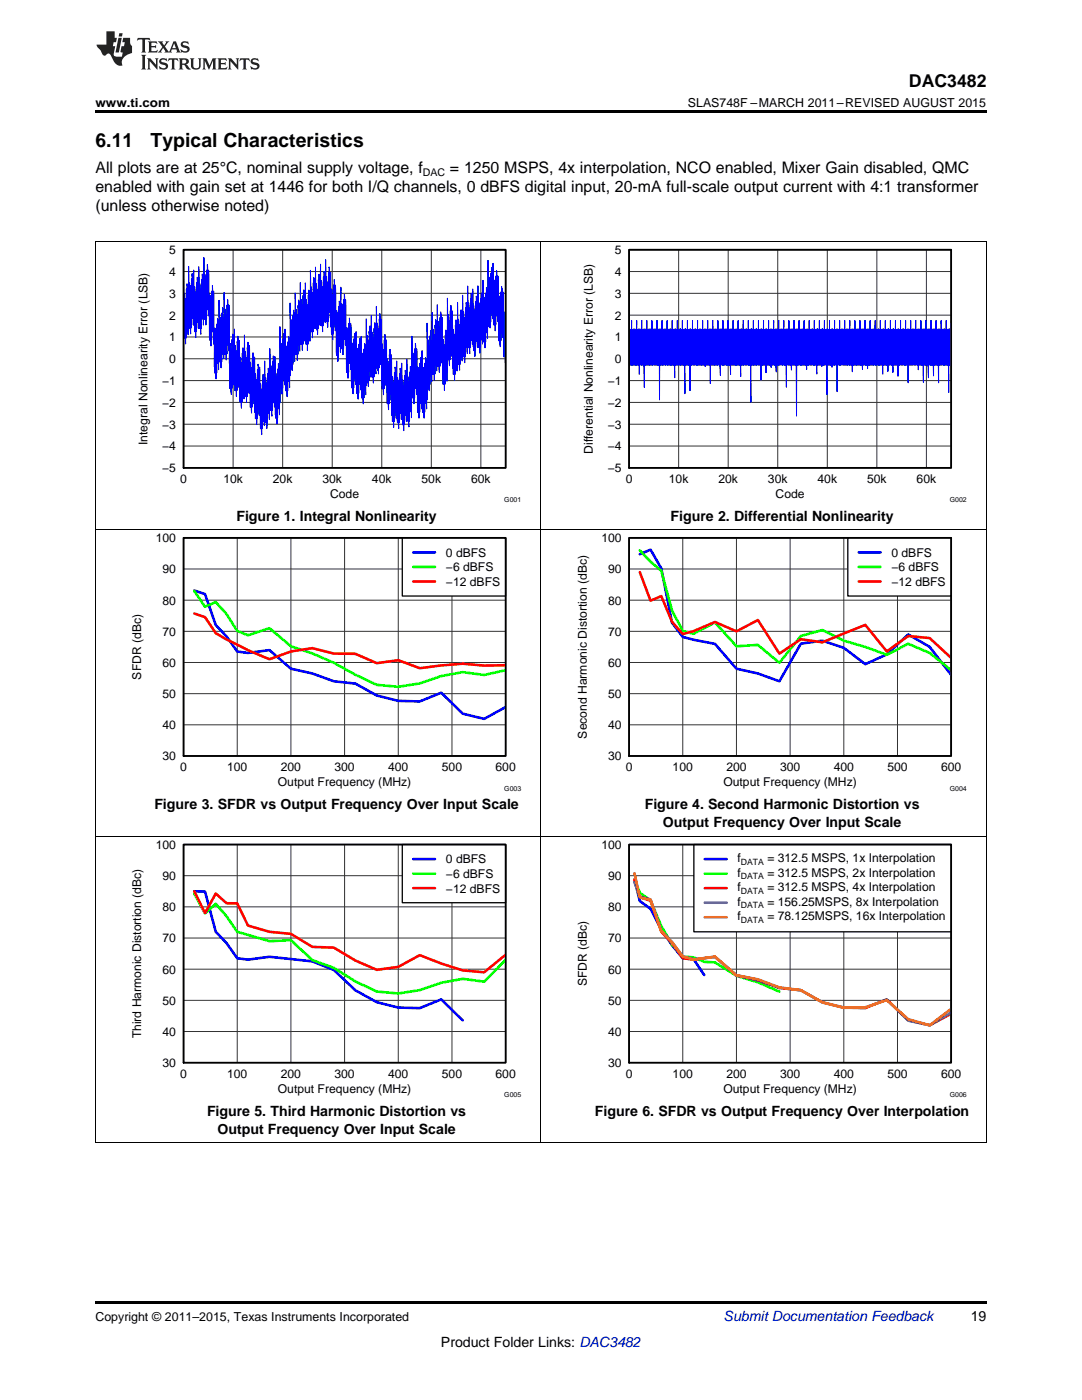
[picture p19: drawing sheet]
<svg xmlns="http://www.w3.org/2000/svg" width="216mm" height="279mm" viewBox="0 0 216 279" stroke-linecap="round" stroke-linejoin="round" font-family="sans-serif">
<defs><g id="words">
<g font-size="3.9">
<text x="19" y="29.3">6.11</text>
<text x="30.1" y="29.3">Typical Characteristics</text>
</g>
<text font-size="3.5" x="181.4" y="17.3">DAC3482</text>
<g font-size="3.2">
<text x="19" y="34.4">All plots are at 25°C, nominal supply voltage, f</text>
<text x="89.8" y="34.4">= 1250 MSPS, 4x interpolation, NCO enabled, Mixer Gain disabled, QMC</text>
<text x="19" y="38.3">enabled with gain set at 1446 for both I/Q channels, 0 dBFS digital input, 20-mA full-scale output current with 4:1 transformer</text>
<text x="19" y="42.2">(unless otherwise noted)</text>
</g>
<g font-size="2.8">
<text x="47.2" y="103.9">Figure 1. Integral Nonlinearity</text>
<text x="133.8" y="103.9">Figure 2. Differential Nonlinearity</text>
<text x="30.8" y="161.4">Figure 3. SFDR vs Output Frequency Over Input Scale</text>
<text x="128.7" y="161.4">Figure 4. Second Harmonic Distortion vs</text>
<text x="132.3" y="165.1">Output Frequency Over Input Scale</text>
<text x="41.3" y="222.6">Figure 5. Third Harmonic Distortion vs</text>
<text x="43.4" y="226.3">Output Frequency Over Input Scale</text>
<text x="118.7" y="222.6">Figure 6. SFDR vs Output Frequency Over Interpolation</text>
<text x="193.7" y="263.6">19</text>
<text x="88" y="268.9">Product Folder Links: DAC3482</text>
</g>
<text font-size="2.8" fill="#0000c8" x="144.4" y="263.6">Submit Documentation Feedback</text>
<g font-size="2.5">
<text x="19" y="21.4">www.ti.com</text>
<text x="137.3" y="21.4">SLAS748F –MARCH 2011–REVISED AUGUST 2015</text>
<text x="19" y="263.6">Copyright © 2011–2015, Texas Instruments Incorporated</text>
</g>
<g font-size="2.4">
<text x="33.8" y="50.7">5</text>
<text x="122.7" y="50.7">5</text>
<text x="33.8" y="59.4">3</text>
<text x="33.8" y="55.1">4</text>
<text x="122.7" y="59.4">3</text>
<text x="122.7" y="55.1">4</text>
<text x="33.8" y="63.8">2</text>
<text x="122.7" y="63.8">2</text>
<text x="33.8" y="68.1">1</text>
<text x="122.7" y="68.1">1</text>
<text x="32.4" y="76.8">−1</text>
<text x="33.8" y="72.5">0</text>
<text x="121.3" y="76.8">−1</text>
<text x="122.7" y="72.5">0</text>
<text x="32.4" y="81.2">−2</text>
<text x="121.3" y="81.2">−2</text>
<text x="29.4" y="88.8" transform="rotate(-90 29.4 88.8)">Integral Nonlinearity Error (LSB)</text>
<text x="32.4" y="89.9">−4</text>
<text x="32.4" y="85.5">−3</text>
<text x="121.3" y="89.9">−4</text>
<text x="121.3" y="85.5">−3</text>
<text x="32.4" y="94.2">−5</text>
<text x="118.3" y="90.6" transform="rotate(-90 118.3 90.6)">Differential Nonlinearity Error (LSB)</text>
<text x="121.3" y="94.2">−5</text>
<text x="36" y="96.4">0</text>
<text x="44.6" y="96.4">10k</text>
<text x="54.5" y="96.4">20k</text>
<text x="64.3" y="96.4">30k</text>
<text x="65.9" y="99.3">Code</text>
<text x="74.2" y="96.4">40k</text>
<text x="84.1" y="96.4">50k</text>
<text x="94" y="96.4">60k</text>
<text x="124.9" y="96.4">0</text>
<text x="133.5" y="96.4">10k</text>
<text x="143.4" y="96.4">20k</text>
<text x="153.2" y="96.4">30k</text>
<text x="154.8" y="99.3">Code</text>
<text x="163.1" y="96.4">40k</text>
<text x="173" y="96.4">50k</text>
<text x="182.9" y="96.4">60k</text>
<text x="31.1" y="108.2">100</text>
<text x="89" y="111.1">0 dBFS</text>
<text x="120" y="108.2">100</text>
<text x="177.9" y="111.1">0 dBFS</text>
<text x="32.4" y="114.4">90</text>
<text x="89" y="114">−6 dBFS</text>
<text x="89" y="116.9">−12 dBFS</text>
<text x="121.3" y="114.4">90</text>
<text x="177.9" y="114">−6 dBFS</text>
<text x="177.9" y="116.9">−12 dBFS</text>
<text x="32.4" y="120.6">80</text>
<text x="121.3" y="120.6">80</text>
<text x="32.4" y="126.9">70</text>
<text x="121.3" y="126.9">70</text>
<text x="28.2" y="135.6" transform="rotate(-90 28.2 135.6)">SFDR (dBc)</text>
<text x="32.4" y="133.1">60</text>
<text x="121.3" y="133.1">60</text>
<text x="32.4" y="139.3">50</text>
<text x="121.3" y="139.3">50</text>
<text x="32.4" y="145.5">40</text>
<text x="117.1" y="147.4" transform="rotate(-90 117.1 147.4)">Second Harmonic Distortion (dBc)</text>
<text x="121.3" y="145.5">40</text>
<text x="32.4" y="151.7">30</text>
<text x="36" y="153.9">0</text>
<text x="45.3" y="153.9">100</text>
<text x="56" y="153.9">200</text>
<text x="66.7" y="153.9">300</text>
<text x="77.5" y="153.9">400</text>
<text x="88.2" y="153.9">500</text>
<text x="98.9" y="153.9">600</text>
<text x="121.3" y="151.7">30</text>
<text x="124.9" y="153.9">0</text>
<text x="134.2" y="153.9">100</text>
<text x="144.9" y="153.9">200</text>
<text x="155.6" y="153.9">300</text>
<text x="166.4" y="153.9">400</text>
<text x="177.1" y="153.9">500</text>
<text x="187.8" y="153.9">600</text>
<text x="55.5" y="156.8">Output Frequency (MHz)</text>
<text x="144.4" y="156.8">Output Frequency (MHz)</text>
<text x="31.1" y="169.4">100</text>
<text x="89" y="172.3">0 dBFS</text>
<text x="120" y="169.4">100</text>
<text x="147.2" y="172.1">f</text>
<text x="153.1" y="172.1">= 312.5 MSPS, 1x Interpolation</text>
<text x="32.4" y="175.6">90</text>
<text x="89" y="175.2">−6 dBFS</text>
<text x="89" y="178.1">−12 dBFS</text>
<text x="121.3" y="175.6">90</text>
<text x="147.2" y="177.9">f</text>
<text x="147.2" y="175">f</text>
<text x="153.1" y="177.9">= 312.5 MSPS, 4x Interpolation</text>
<text x="153.1" y="175">= 312.5 MSPS, 2x Interpolation</text>
<text x="32.4" y="181.9">80</text>
<text x="121.3" y="181.9">80</text>
<text x="147.2" y="183.7">f</text>
<text x="147.2" y="180.8">f</text>
<text x="153.1" y="183.7">= 78.125MSPS, 16x Interpolation</text>
<text x="153.1" y="180.8">= 156.25MSPS, 8x Interpolation</text>
<text x="32.4" y="188.1">70</text>
<text x="121.3" y="188.1">70</text>
<text x="32.4" y="194.3">60</text>
<text x="117.1" y="196.8" transform="rotate(-90 117.1 196.8)">SFDR (dBc)</text>
<text x="121.3" y="194.3">60</text>
<text x="32.4" y="200.5">50</text>
<text x="121.3" y="200.5">50</text>
<text x="28.2" y="207.2" transform="rotate(-90 28.2 207.2)">Third Harmonic Distortion (dBc)</text>
<text x="32.4" y="206.7">40</text>
<text x="121.3" y="206.7">40</text>
<text x="32.4" y="212.9">30</text>
<text x="36" y="215.1">0</text>
<text x="45.3" y="215.1">100</text>
<text x="56" y="215.1">200</text>
<text x="66.7" y="215.1">300</text>
<text x="77.5" y="215.1">400</text>
<text x="88.2" y="215.1">500</text>
<text x="98.9" y="215.1">600</text>
<text x="121.3" y="212.9">30</text>
<text x="124.9" y="215.1">0</text>
<text x="134.2" y="215.1">100</text>
<text x="144.9" y="215.1">200</text>
<text x="155.6" y="215.1">300</text>
<text x="166.4" y="215.1">400</text>
<text x="177.1" y="215.1">500</text>
<text x="187.8" y="215.1">600</text>
<text x="55.5" y="218.1">Output Frequency (MHz)</text>
<text x="144.4" y="218.1">Output Frequency (MHz)</text>
</g>
<text font-size="2.1" x="84.4" y="35.1">DAC</text>
<g font-size="1.7">
<text x="147.8" y="172.5">DATA</text>
<text x="147.8" y="178.3">DATA</text>
<text x="147.8" y="175.4">DATA</text>
<text x="147.8" y="184.1">DATA</text>
<text x="147.8" y="181.2">DATA</text>
</g>
<g font-size="1.4">
<text x="100.6" y="100.3">G001</text>
<text x="189.5" y="100.3">G002</text>
<text x="100.6" y="157.8">G003</text>
<text x="189.5" y="157.8">G004</text>
<text x="100.6" y="219">G005</text>
<text x="189.5" y="219">G006</text>
</g>
</g></defs>
<path d="M19 228.1h.2zM196.7 228.1h.1zM19 259.7h177.8v.5h-177.8z" fill="#000"/>
<path d="M19.1 166.9v61.2M107.9 166.9v61.2M196.8 166.9v61.2M19 228.1h177.8" fill="none" stroke="#000" stroke-width=".2"/>
<path d="M36.6 168.5h64.3v43.6h-64.3z" fill="none" stroke="#000" stroke-width=".26"/>
<path d="M36.6 168.5h64.3v43.6h-64.3zM36.6 174.8h64.3M47.3 168.5v43.6M58 168.5v43.6M68.8 168.5v43.6M79.5 168.5v43.6M90.2 168.5v43.6M36.6 199.6h64.3M36.6 193.4h64.3M36.6 187.2h64.3M36.6 181h64.3M36.6 205.9h64.3" fill="none" stroke="#333" stroke-width=".2"/>
<path d="M38.8 177.9h2.1l2.2 8 2.1 2.3 2.1 3 2.2 .3 4.3-.6 8.5 1 4.3 1.7 4.3 4 4.3 2.4 4.3 1.1 4.3 .1 4.2-1.7 4.3 4.1" fill="none" stroke="#00f" stroke-width=".52"/>
<path d="M38.8 178.4l2.1 3.9 2.2-1.9 2.1 2.4 2.1 3.2 6.5 1.8 4.2-.2 4.3 4 4.3 1.6 4.3 2.7 4.3 2 4.3 .4 4.3-.7 4.2-1.5 4.3-.7 4.3 .5 4.3-4.3" fill="none" stroke="#0f0" stroke-width=".52"/>
<path d="M38.8 177.9l2.1 4.3 2.2-3.9 2.1 2h2.1l2.2 4.4 4.3 1.3 4.2 .4 4.3 2.6 4.3 .1 4.3 2.6 4.3 1.9 4.3-.6 4.3-2.4 4.2 1.7 4.3 1.4 4.3 .3 4.3-3.5" fill="none" stroke="#f00" stroke-width=".52"/>
<path d="M80.3 168.5h20.6v11.7h-20.6z" fill="#fff"/>
<path d="M80.3 168.5h20.6v11.7h-20.6zM125.5 168.5h64.3v43.6h-64.3z" fill="none" stroke="#000" stroke-width=".26"/>
<path d="M82.4 171.4h4.4M126.6 175.5l1.1 4.3 2.1 1.6 2.2 4.1 2.1 3.1 2.1 2.7 2.2 .1 2.1 3.2" fill="none" stroke="#00f" stroke-width=".52"/>
<path d="M82.4 174.4h4.4M126.6 175.5l1.1 2.7 2.1 1.5 2.2 5.1 2.1 3.7 2.1 2.4 2.2 .2 2.1 .9 2.2 .1 4.2 2.6 4.3 1.3 4.3 1.9" fill="none" stroke="#0f0" stroke-width=".52"/>
<path d="M82.4 177.3h4.4M126.6 175.6l1.1 3.4 2.1 .8 2.2 6.1 2.1 2.3 2.1 3 2.2 .3 4.3-.6 4.2 3.8 4.3 .9 4.3 1.6 4.3 .4 4.3 2.4 4.3 1.1 4.3 .1 4.2-1.7 4.3 4.1 4.3 1 4.3-2.3" fill="none" stroke="#f00" stroke-width=".52"/>
<path d="M36.6 168.5h64.3v43.6h-64.3z" fill="none" stroke="#000" stroke-width=".35"/>
<path d="M125.5 168.5h64.3v43.6h-64.3zM125.5 174.8h64.3M136.2 168.5v43.6M146.9 168.5v43.6M157.7 168.5v43.6M168.4 168.5v43.6M179.1 168.5v43.6M125.5 199.6h64.3M125.5 193.4h64.3M125.5 187.2h64.3M125.5 181h64.3M125.5 205.9h64.3" fill="none" stroke="#333" stroke-width=".2"/>
<path d="M126.6 176.1l1.1 2.8 2.1 .6 2.2 6.3 2.1 2.2 2.1 2.9 2.2 .6 4.3-.5 4.2 3.6 4.3 1 4.3 1.5 4.3 .5 4.3 2.5 4.3 1h4.3l4.2-1.6 4.3 4.2 4.3 .9 4.3-2.5" fill="none" stroke="#9400d3" stroke-width=".52"/>
<path d="M126.6 174.3l1.1 4.8 2.1 .5 2.2 6.2 2.1 2.3 2.1 2.8 2.2 .6 4.3-.6 4.2 3.7 4.3 .8 4.3 1.7 4.3 .5 4.3 2.5 4.3 1 4.3-.1 4.2-1.4 4.3 3.8 4.3 1.2 4.3-3.3" fill="none" stroke="#ee7600" stroke-width=".52"/>
<path d="M138.5 168.5h51.3v17.5h-51.3z" fill="#fff"/>
<path d="M36.6 107.3h64.3v43.6h-64.3zM138.5 168.5h51.3v17.5h-51.3z" fill="none" stroke="#000" stroke-width=".26"/>
<path d="M38.8 117.8l2.1 .8 2.2 6.1 2.1 2.3 2.1 3 2.2 .3 4.3-.6 4.2 3.8 4.3 .9 4.3 1.6 4.3 .4 4.3 2.4 4.3 1.1 4.3 .1 4.2-1.8 4.3 4.2 4.3 1.1 4.3-2.4M140.6 171.4h4.4" fill="none" stroke="#00f" stroke-width=".52"/>
<path d="M38.8 117.9l2.1 3.2 2.2-1 2.1 2.4 2.1 3.4 2.2 .9 4.3-1.4 4.2 3.6 4.3 1.4 4.3 1.9 4.3 2.4 4.3 2 4.3 .4 4.3-.7 4.2-1.5 4.3-.8 4.3 .6 4.3-.9M140.6 174.4h4.4" fill="none" stroke="#0f0" stroke-width=".52"/>
<path d="M38.8 122.4l2.1 .8 2.2 3.2a93.9 93.9 0 0 0 10.7 5.2l4.2-1.6 4.3-.7 4.3 1.1 4.3 .1 4.3 1.8 4.3-.5 4.3 1.6 4.2-.6 4.3-.3 4.3 .3h4.3M140.6 177.3h4.4" fill="none" stroke="#f00" stroke-width=".52"/>
<path d="M140.6 180.2h4.4" fill="none" stroke="#9400d3" stroke-width=".52"/>
<path d="M140.6 183.1h4.4" fill="none" stroke="#ee7600" stroke-width=".52"/>
<path d="M125.5 168.5h64.3v43.6h-64.3z" fill="none" stroke="#000" stroke-width=".35"/>
<path d="M19.1 105.7v61.2M107.9 105.7v61.2M196.8 105.7v61.2M19 166.8h177.8" fill="none" stroke="#000" stroke-width=".2"/>
<path d="M36.6 107.3h64.3v43.6h-64.3zM36.6 119.8h64.3M36.6 113.6h64.3M47.3 107.3v43.6M58 107.3v43.6M68.8 107.3v43.6M79.5 107.3v43.6M90.2 107.3v43.6M36.6 138.4h64.3M36.6 132.2h64.3M36.6 126h64.3M36.6 144.7h64.3" fill="none" stroke="#333" stroke-width=".2"/>
<path d="M80.3 107.3h20.6v11.7h-20.6z" fill="#fff"/>
<path d="M80.3 107.3h20.6v11.7h-20.6zM125.5 107.3h64.3v43.6h-64.3z" fill="none" stroke="#000" stroke-width=".26"/>
<path d="M82.4 110.2h4.4M127.7 110.6l2.1-.9 2.2 3.7 2.1 10.9 2.1 2.8 6.5 1.4 4.2 5 4.3 .9 4.3 1.6 4.3-7.5 4.3-.6 4.3 1.4 4.3 3.2 4.2-1.9 4.3-4 4.3 2.5 4.3 5.6" fill="none" stroke="#00f" stroke-width=".52"/>
<path d="M82.4 113.1h4.4M127.7 109.8l2.1 2.3 2.2 1.8 2.1 7.9 2.1 4.1 2.2 .6 4.3-2.3 4.2 4.8 4.3-.3 4.3 3.6 4.3-5.4 4.3-1.2 4.3 2.2 4.3 1.2 4.2 1.6 4.3-2.2 4.3 1.8 4.3 3.5" fill="none" stroke="#0f0" stroke-width=".52"/>
<path d="M82.4 116h4.4M127.7 114.2l2.1 5.7 2.2-.9 2.1 5.1 2.1 2.4 2.2-.5 4.3-1.9 4.2 1.9 4.3-2.3 4.3 6.7 4.3-2.8 4.3 .6 8.6-3.5 4.2 5.3 4.3-3.1 4.3 .4 4.3 4" fill="none" stroke="#f00" stroke-width=".52"/>
<path d="M36.6 107.3h64.3v43.6h-64.3z" fill="none" stroke="#000" stroke-width=".35"/>
<path d="M125.5 107.3h64.3v43.6h-64.3zM125.5 119.8h64.3M125.5 113.6h64.3M136.2 107.3v43.6M146.9 107.3v43.6M157.7 107.3v43.6M168.4 107.3v43.6M179.1 107.3v43.6M125.5 138.4h64.3M125.5 132.2h64.3M125.5 126h64.3M125.5 144.7h64.3" fill="none" stroke="#333" stroke-width=".2"/>
<path d="M169.2 107.3h20.6v11.7h-20.6z" fill="#fff"/>
<path d="M36.6 49.8h64.3v43.6h-64.3zM125.5 49.8h64.3v43.6h-64.3zM169.2 107.3h20.6v11.7h-20.6z" fill="none" stroke="#000" stroke-width=".26"/>
<path d="M171.3 110.2h4.4" fill="none" stroke="#00f" stroke-width=".52"/>
<path d="M171.3 113.1h4.4" fill="none" stroke="#0f0" stroke-width=".52"/>
<path d="M171.3 116h4.4" fill="none" stroke="#f00" stroke-width=".52"/>
<path d="M36.6 49.8h64.3v43.6h-64.3zM125.5 49.8h64.3v43.6h-64.3zM125.5 107.3h64.3v43.6h-64.3z" fill="none" stroke="#000" stroke-width=".35"/>
<path d="M19 48.1h177.8M19.1 48.2v57.5M107.9 48.2v57.5M196.8 48.2v57.5M19 105.6h177.8" fill="none" stroke="#000" stroke-width=".2"/>
<g fill="none" stroke="#333" stroke-width=".2">
<path d="M36.6 58.5h64.3M36.6 54.2h64.3M46.5 49.8v43.6M56.4 49.8v43.6M66.3 49.8v43.6M76.2 49.8v43.6M86.1 49.8v43.6M96 49.8v43.6M100.9 49.8h-64.3v43.6h64.3M125.5 58.5h64.3M125.5 54.2h64.3M135.4 49.8v43.6"/>
<path d="M145.3 49.8v43.6M155.2 49.8v43.6M165.1 49.8v43.6M175 49.8v43.6M184.9 49.8v43.6M189.8 49.8h-64.3v43.6h64.3M36.6 76h64.3M36.6 71.6h64.3M36.6 67.3h64.3M36.6 62.9h64.3M125.5 76h64.3M125.5 71.6h64.3"/>
<path d="M125.5 67.3h64.3M125.5 62.9h64.3M36.6 89h64.3M36.6 84.7h64.3M36.6 80.3h64.3M125.5 89h64.3M125.5 84.7h64.3M125.5 80.3h64.3"/>
</g>
<path d="M36.6 55.2l.1 11 .1-6v7.3v-9l.1 8.9 .1-6.1v7.4l.1-9.1 .1 7.8v-1.4v-8.3l.1 7.9v-9l.2 10.2 .1-13.6 .1 11.6 .1 .7v-9l.1 7.3v-6.9l.1 9.7 .1-9 .1 7.8v-9.7l.1 7.9v-9l.2 8.8v-5.9l.1 7.3 .1-10.9v11l.1-6v7.3v-9l.2 8.9v-6l.1 7.3v-9.1l.1 7.9v-9.8l.1 7.9v-9l.3 10.2 .1-12.3 .1 11.7v.7l.1-9 .2 10.1v-9l.1 7.8v-9.7l.1 7.9 .1-9 .1 8.8v-5.9l.1 7.3 .1-13.5 .1 12.3 .1-9 .1 8.9 .1-6v7.3v-9.1l.1 7.9v-9.8l.1 7.9 .1-9 .2 10.2v-9.1l.1 1.7 .1 12.3 .1-9v.4l.2 9.8v-9.1l.1 7.8 .1-9.7 .1 7.9v-9l.1 9.3 .1-6.4v7.3v-9.1l.2 15.1v-6l.1 7.3v-9l.1 8.9 .1-6.1v7.3v-9l.1 7.8 .1-9.7 .1 7.9v-9l.2 10.2 .1-13.9 .1 11.7 .1 .7v-9.1l.2 10.2 .1-9 .1 7.8v-9.8l.1 8v-9v7.3l.1-5.2 .1 8.1 .1-13.2 .1 11 .1-6v7.3v-9l.1 8.9 .1-6.1v7.4l.1-9.1 .1 7.8v-9.7l.1 7.9v-9l.2 10.2 .1-9.1 .1 16 .1 .7v-9.1l.3 10.2v-9.1l.1 7.9v-9.8l.1 8v-9l.1 7.3v-6.9l.2 9.8v-11.2l.1 11 .1-6v7.3v-9l.2 8.9v-6.1l.1 7.3v-9l.1 7.8v-9.7l.1 7.9v-9l.3 10.2 .1-9.3 .1 12.3 .1-9v.5l.2 9.7v-9.1l.1 7.8v-9.7l.1 7.9 .1-9v7.3v-6.8l.2 9.7 .1-12.7 .1 12.3 .1-9 .1 8.9 .1-6.1v7.3v-9l.1 7.8v-9.7l.1 7.9 .1-9 .2 10.2 .1-9.5 .1 12.3 .1-9v.4l.2 9.8v-9.1l.1 7.8 .1-9.7 .1 7.9v-9v7.3v-6.8l.2 9.7 .1-9.4 .1 11.1v-6l.1 7.3v-9l.1 8.9 .1-6.1v7.3v-9l.1 7.8 .1-9.7 .1 7.9v-9l.1 8.6 .1-5.7v7.3l.1-9.6 .1 11.7 .1 .6v-9l.2 10.1 .1-9 .1 7.8v-9.7l.1 7.9v-9l.2 9.4v-6.5v7.3l.1-12.9 .1 11.6 .1-6.5v7.3v-9l.1 8.9 .1-6.1v7.3l.1-9 .1 7.8v-9.7l.1 7.9v-9l.2 8.7v-5.8v7.3l.1-14.1 .2 12.3v-9l.3 10.2v-9.1l.1 7.9v-9.8l.1 7.9v-9l.1 7.3v-6.8l.2 9.7v-10.1l.1 11.7 .1-6.6v7.3v-9l.2 8.9v-6.1l.1 7.3v-9l.1 7.8v-9.7l.1 7.9v-9l.2 8.7v-5.8l.1 7.3v-9.1v6.7l.1-15.2 .1 12.3 .1-9 .2 10.2v-9.1l.1 7.8v-9.7l.1 7.9 .1-9v7.3v-6.8l.2 9.7 .1-11.1 .1 11.7v-6.7v7.3l.1-9 .1 8.9 .1-6v7.3v-9.1l.1 7.9v-9.8l.1 8 .1-9.1 .1 8.8 .1-5.9v7.3v-9.1l.1 6.8v-14.5l.1 11.7v.6l.1-9 .2 10.2v-9.1l.1 7.8 .1-9.7 .1 7.9v-9v7.3v-6.8l.2 9.7 .1-13.7 .1 11.7v-6.6l.1 7.3v-9l.1 8.9 .1-6.1v7.3v-9l.1 7.8 .1-9.7 .1 7.9v-9l.1 8.8 .1-5.9v7.3l.1-13.7 .2 12.4v-9.1l.2 10.2 .1-9.1 .1 7.9v-9.8l.1 8v-9l.2 10.2 .1-11.6 .1 11.6 .1-6.6v7.3v-9l.2 8.9v-6.1v7.3l.1-9 .1 7.8v-9.7l.1 7.9v-.2v-8.8l.2 8.8v-5.9v7.3l.1-14.2 .2 11.8v.6v-9l.3 10.1v-9l.1 7.8v-9.7l.1 7.9v-9l.3 10.2 .1-12.3v11.7l.1-6.7v7.3v-9l.2 9.4v-6.5l.1 7.3v-9.1l.1 7.9v-9.8l.1 8v-9.1l.2 8.9v-6l.1 7.4 .1-12.3v11l.1-6v7.4l.1-9 .2 10.1v-9l.1 7.8v-9.7l.1 7.9 .1-9 .2 10.2 .1-12.6 .1 11.7v-6.6v7.3l.1-9v7.3l.1-5.1 .1 7.9v-9l.1 7.8v-9.7l.1 7.9 .1-9 .1 8.8 .1-5.9v7.3l.1-9.1 .1 12.3 .1-9v.4l.2 9.8v-9.1l.1 7.8 .1-9.7 .1 7.9v-9l.2 10.2v-9.1l.2 13.4 .1 .7v-9l.1 9.5 .1-6.7v7.3v-9l.1 7.8 .1-9.7 .1 7.9v-9l.1 8.8 .1-5.9v7.3l.1-13 .1 11.1v-6.1l.1 7.3v-9l.2 10.2 .1-9.1 .1 7.9v-9.8l.1 8v-9.1l.2 10.3 .1-9.2 .1 13.9 .1 .7v-9l.2 9.5v-6.7v7.3l.1-9 .1 7.8v-9.7l.1 7.9v-.5v-8.5l.2 8.8v-5.9v7.3l.1-9.1 .1 11.6 .1-6.1v7.3v-9l.3 10.2v-9.1l.1 7.9v-9.8l.1 8v-9.1l.3 10.3 .1-10.6v11.6l.1 .7v-9l.2 9.5v-6.6l.1 7.3v-9.1l.1 7.9v-9.8l.1 7.9v-9l.2 8.8v-5.9l.1 7.3 .1-10.7v11.1l.1-6v7.3l.1-9 .1 8.6v-5.8l.1 7.3v-9l.1 7.8v-9.7l.1 7.9 .1-9 .2 10.2 .1-15.2 .1 11.7v.7l.1-9.1v7.4v-6.9l.2 9.7v-9.1l.1 7.9v-9.8l.1 8 .1-.8v-8.2l.1 8.8 .1-5.9v7.3l.1-12.3 .1 11v-6v7.3l.1-9 .1 8.8 .1-6v7.4v-9.1l.1 7.8 .1-9.7 .1 7.9v-9l.2 10.2 .1-13.5 .1 11.7 .1 .7v-9l.2 9.5v-6.7v7.3v-9l.1 7.8 .1-9.7 .1 7.9v-9l.1 8.8 .1-5.9v7.3v-9.1l.1 1.6 .2 12.3v-9l.1 8.8 .1-5.9v7.3l.1-9.1 .1 7.9v-1.4v-8.4l.1 8v-9.1l.2 10.3 .1-9.2v.5l.2 12.3v-9l.1 7.3v-6.8l.1 9.7 .1-9.1 .1 7.9v-9.8l.1 7.9v-9l.2 8.8v-5.9v7.3l.1-9.1 .1 12.1 .1-6.1v7.4v-9.1l.2 8.9v-6l.1 7.3v-9.1l.1 7.9v-1.4v-8.4l.1 8v-9l.3 10.2 .1-11.4v11.6l.1 .7v-9l.1 7.3v-6.9l.2 9.7v-9l.1 7.8v-9.7l.1 7.9v-9l.2 8.8v-5.9l.1 7.3 .1-11.2v11l.1-6v7.3l.1-9 .1 8.9v-6.1l.1 7.4v-9.1l.1 7.8v-9.7l.1 7.9 .1-9 .2 10.2 .1-12.4 .1 11.7v.7l.1-9.1 .2 10.2v-9.1l.1 7.9v-9.8l.1 8 .1-9 .1 8.8 .1-5.9v7.3l.1-16.3 .1 12.3 .1-9 .1 8.9 .1-6v7.3v-9.1l.1 7.9 .1-9.8 .1 8v-9.1l.2 10.2v-9.1l.1 .4 .2 12.3v-9l.1 .4 .1 9.8v-9.1l.1 7.8 .1-9.7 .1 7.9v-9l.2 9.3v-6.4v7.3l.1-11.6 .1 11v-6l.1 7.3v-9l.1 8.9 .1-6.1v7.4l.1-9.1 .1 7.8v-9.7l.1 7.9v-9l.2 10.2 .1-9.1v7.3v-15.3l.1 11.7 .1 .6v-9l.2 10.2 .1-9.1 .1 7.9v-9.8l.1 8v-9.1l.2 9.5v-6.6v7.3l.1-13.7 .1 11 .1-6v7.3v-9l.2 8.9v-6.1l.1 7.4v-9.1l.1 7.8v-9.7l.1 7.9v-9l.3 10.2v-13.2l.1 11.7 .1 .6v-9l.3 10.2v-9.1l.1 7.9v-9.8l.1 8v-9l.1 7.3v-6.9l.2 9.8v-9.2l.2 13.5 .1-9.1 .1 9v-6.1l.1 7.3v-9l.1 7.8v-9.8l.1 8 .1-9 .2 10.2v-9.2v7.4l.1-14.8 .1 11.7v.6l.1-9 .2 10.2v-9.1l.1 7.9v-9.8l.1 8 .1-9.1v7.4v-6.9l.1 9 .1-6.6v7.4v-9.2l.2 11.5v-6.1l.1 7.3v-9l.1 8.9 .1-6v7.3v-9.1l.1 7.9 .1-9.8 .1 8v-9.1l.2 10.2 .1-13.6 .1 11.7 .1 .6v-9l.2 10.2v-9.1l.1 7.9 .1-9.8 .1 8v-9.1l.2 9.5v-6.6v7.3l.1-13.1 .1 11.1v-6.1l.1 7.3v-9l.1 8.9 .1-6v7.3l.1-9.1 .1 7.9v-9.8l.1 8v-9.1l.1 8.6 .1-5.6v7.3l.1-13.5 .2 12.3v-9l.2 10.2 .1-9.1 .1 7.9v-9.8l.1 7.9v-9l.2 9.4v-6.5v7.3l.1-11 .1 11.5 .1-6.5v7.3v-9l.2 8.9v-6.1l.1 7.4v-9.1l.1 7.8v-9.7l.1 7.9v-9l.2 8.7v-5.8l.1 7.3 .1-12.3 .1 11.7v.7v-9l.3 10.1v-9l.1 7.8v-9.7l.1 7.9v-9l.1 7.3v-6.9l.2 9.8 .1-12.8 .1 11.7v-6.6v7.3l.1-9 .1 8.9v-6.1l.1 7.3v-9l.1 7.8v-9.7l.1 7.9 .1-9 .1 8.7v-5.8l.1 7.3 .1-15.6 .1 12.3 .1-9 .2 10.2v-9.1l.1 7.9v-9.8l.1 7.9 .1-9v7.3v-6.8l.2 9.7 .1-11 .2 12.3v-9l.1 8.9 .1-6.1v7.3v-9l.1 7.8 .1-9.7 .1 7.9v-9l.1 8.8 .1-5.9v7.3v-9.1l.1 .6 .2 12.4v-9.1l.1 .5 .1 9.7v-9.1l.1 7.9 .1-9.8 .1 8v-9v7.3l.1-6.9 .1 9.8 .1-9.2 .1 12.4v-6.7l.1 7.4v-9.1l.1 8.9 .1-6v7.3l.1-9.1v6.9M125.6 66.8v6l.1-7.2v7.2v-6.1v6.1l.1-6.3v6.3l.1-7.1 .1 7.1v-8.9v8.9l.2-7v7v-6.2l.1 6.2 .1-7.1v7.1l.1-6.3v6.3l.1-6v6l.1-7.2v7.2l.2-6.3v6.3v-7.1l.1 7.1v-8.9v8.9l.2-7v7v-6.2l.1 6.2 .1-6.2v6.2v-7.1l.1 9 .2-9.1v7.2v-6.1v6.1l.2-6.3v6.3v-7.1l.1 7.1 .1-8.9v8.9l.1-7v7v-6.2l.1 6.2 .1-7.1v7.1l.1-6.3 .1 10.8 .1-11.7 .1 7.2 .1-6.3v6.3v-7.1l.1 7.1 .1-8.9v8.9l.1-7v7l.1-6.2v6.2l.1-6.2v6.2v-7.1v7.1l.1-6.3 .1 6.3v-6v6l.1-7.2v7.2l.1-6.1v6.1l.1-6.3v6.3l.1-7.1v7.1l.1-8.9v8.9l.1-7v7l.1-6.2v6.2l.2-7.1v7.1v-6.3v6.3l.1-2.6 .1 2.6v-7.2l.1 7.2 .1-6.3v6.3l.1-7.1v7.1l.1-8.9v8.9l.1-7v7l.1-6.2v6.2l.1-6.2v6.2l.1-7.1v7.1v-6.3l.1 13.3 .1-13v6v-7.2v7.2l.1-6.1v6.1l.1-6.3v6.3l.1-7.1v7.1l.1-8.9 .1 8.9v-7v7l.1-6.2 .1 6.2 .1-7.1v7.1v-6.3l.1 6.3 .1-7.2v7.2l.1-6.1 .1 6.1v-6.3v6.3l.1-7.1 .1 7.1v-8.9v8.9l.1-7v7l.2-6.1v6.1v-6.2v6.2l.1-7.1v7.1l.1-6.3v6.3l.1-6v6l.1-7.2v7.2v-6.1v6.1l.1-6.3v6.3l.1-7.1 .1 7.1v-8.9l.1 8.9 .1-7v7v-6.2l.1 6.2 .1-7.1 .1 9.7 .2-9.8v7.2v-6.1l.1 6.1 .1-6.3v6.3v-7.1l.1 7.1v-8.9v8.9l.2-7v7l.2-6.2v6.2v-7.1v7.1l.1-6.3v6.3l.1-6v6l.1-7.2v7.2v-6.1v6.1l.2-6.3v6.3v-7.1l.1 7.1 .1-8.9v8.9l.1-7v7v-6.2l.1 6.2 .1-7.1v7.1l.1-6.3 .1 12.1 .1-13v7.2l.1-6.1v6.1l.1-6.3v6.3v-7.1l.1 7.1 .1-8.9v8.9l.1-7 .1 7 .1-6.2v6.2v-7.1v7.1l.1-6.3 .1 11.5v-11.2v6l.1-7.2v7.2l.1-6.1v6.1l.1-6.3v6.3l.1-7.1v7.1l.1-8.9v8.9l.1-7v7l.1-6.2v6.2l.2-7.1v7.1v-6.3l.1 6.3 .1-7.2v7.2l.1-6.1v6.1l.1-6.3v6.3l.1-7.1v7.1l.1-8.9v8.9l.1-7 .1 7 .1-6.2v6.2l.1-7.1v7.1v-6.3l.1 6.3 .1-6v6v-7.2v7.2l.1-6.1 .1 6.1v-6.3v6.3l.1-7.1v7.1l.1-8.9 .1 8.9v-7v7l.1-6.2v6.2l.1-6.2v6.2l.1-7.1v7.1v-6.3l.1 6.6 .1-7.5v7.2l.1-6.1v6.1l.1-6.1v6.1l.1-7.1 .1 7.1v-8.9v8.9l.1-7 .1 7 .1-6.2v6.2l.1-7.1 .1 10.8 .1-9.7v6l.1-7.2v7.2v-6.1l.1 6.1v-6.3v6.3l.1-7.1 .1 7.1v-8.9l.1 8.9 .1-7v7v-6.2v6.2l.1-6.2v6.2l.1-7.1v7.1l.1-6.3v6.3l.2-7.2v7.2v-6.1l.1 6.1 .1-7.1 .1 7.1v-8.9v8.9l.2-7v7l.2-6.2v6.2v-7.1l.1 9.3 .2-9.4v7.2v-6.1l.1 6.1 .1-6.3v6.3v-7.1l.1 7.1 .1-8.9v8.9l.1-7v7v-6.2v6.2l.2-6.2v6.2v-7.1v7.1l.1-6.3 .1 6.3 .1-7.2v7.2l.1-6.1v6.1l.1-7.1 .1 7.1 .1-8.9v8.9l.1-7 .1 7 .1-6.2v6.2v-7.1l.2 9.1 .1-9.2v7.2l.1-6.1v6.1l.1-6.3v6.3l.1-7.1v7.1l.1-8.9v8.9l.1-7v7l.1-6.2v6.2l.1-6.2v6.2l.1-7.1v7.1v-6.3l.1 6.3 .1-7.2v7.2l.1-6.1v6.1l.2-7.1v7.1l.1-8.9v8.9l.1-7 .1 7 .1-6.2v6.2l.1-7.1 .1 9.5 .1-9.6v7.2l.1-6.1 .1 6.1v-6.3v6.3l.1-7.1v7.1l.1-8.9v8.9l.1-7v7l.1-6.2v6.2l.1-6.2v6.2l.1-7.1v7.1v-6.3l.1 6.3 .1-7.2v7.2l.1-6.1 .1 6.1 .1-7.1 .1 7.1v-8.9v8.9l.1-7 .1 7 .1-6.2v6.2l.1-7.1 .1 14.6 .1-13.5v6v-7.2l.1 7.2v-6.1l.1 6.1v-6.3v6.3l.1-7.1v7.1l.1-8.9v8.9l.2-7v7v-6.2v6.2l.1-6.2v6.2l.1-7.1v7.1l.1-6.3v6.3l.1-6v6l.1-7.2v7.2v-6.1l.1 6.1 .1-7.1 .1 7.1v-8.9v8.9l.2-7v7l.2-6.2v6.2v-7.1l.2 10.2v-9.1v6l.1-7.2v7.2v-6.1l.1 6.1 .1-6.3v6.3v-7.1v7.1l.2-8.9v8.9l.1-7v7v-6.2v6.2l.2-6.2v6.2v-7.1v7.1l.1-6.3 .1 7.9 .1-8.8v7.2l.1-6.1v6.1l.1-7.1 .1 7.1 .1-8.9v8.9l.1-7v7l.1-6.2v6.2l.1-6.2v6.2v-7.1l.2 7.6 .1-7.7v7.2l.1-6.1v6.1l.1-6.3v6.3l.1-7.1v7.1l.1-8.9v8.9l.1-7v7l.1-6.2v6.2l.1-6.2v6.2l.1-7.1v7.1v-6.3l.1 7.7 .1-8.6v7.2l.1-6.1v6.1l.2-7.1v7.1l.1-8.9v8.9l.1-7v7l.1-6.2v6.2l.1-6.2v6.2l.1-7.1v7.1l.2-6v6v-7.2l.1 7.2 .1-6.3v6.3l.1-7.1v7.1l.1-8.9v8.9l.1-7v7l.1-6.2v6.2l.1-6.2v6.2l.1-7.1v7.1v-6.3l.1 10.8 .1-11.7v7.2l.1-6.1v6.1l.3-6.1-.1-1 .1 7.1v-8.9v8.9l.1-7v7l.1-6.2v6.2l.1-6.2v6.2l.1-7.1 .1 8.1 .2-8.2v7.2l.1-6.3v6.3l.1-7.1v7.1l.1-8.9v8.9l.2-7v7v-6.2l.1 6.2v-6.2v6.2l.1-7.1v7.1l.1-6.3v16.5l.1-16.2 .1-1.2v7.2v-6.1l.1 6.1 .1-7.1 .1 7.1v-8.9v8.9l.2-7v7v-6.2v6.2l.2-6.2v6.2v-7.1l.1 7.1 .1-6v6l.1-7.2v7.2l.2-6.3v6.3v-7.1v7.1l.2-8.9v8.9l.1-7v7v-6.2l.1 6.2 .1-6.2v6.2v-7.1v7.1l.1-6.3 .1 7.2 .1-8.1v7.2l.1-6.1v6.1l.1-6.3v6.3v-7.1l.1 7.1 .1-8.9v8.9l.1-7v7l.1-6.2v6.2v-6.1l.1 6.1v-7.1l.1 7.1 .1-6v6l.1-7.2 .1 7.2 .1-6.3v6.3l.1-7.1v7.1l.1-8.9v8.9l.1-7v7l.1-6.2v6.2l.1-6.2v6.2l.1-7.1 .1 9 .1-9.1v7.2l.1-6.1v6.1l.1-6.3v6.3l.1-7.1v7.1l.1-8.9v8.9l.1-7v7l.1-6.2v6.2l.2-7.1v7.1v-6.3l.1 6.6 .1-7.5 .1 7.2 .1-6.3v6.3l.1-7.1v7.1l.1-8.9v8.9l.1-7v7l.1-6.2 .1 6.2v-6.2v6.2l.1-7.1v7.1v-6.3l.1 12.2 .1-11.9v-1.2v7.2l.1-6.1v6.1l.1-6.3v6.3l.1-7.1 .1 7.1v-8.9v8.9l.1-7v7l.1-6.2 .1 6.2 .1-7.1v7.1l.1-6.3v6.8l.2-7.7v7.2l.1-6.3v6.3l.1-7.1 .1 7.1v-8.9v8.9l.2-7v7v-6.2l.1 6.2v-6.2v6.2l.1-7.1 .1 12.5 .1-11.4v6l.1-7.2v7.2v-6.1v6.1l.2-6.3v6.3v-7.1l.1 7.1v-8.9v8.9l.2-7v7v-6.2l.1 6.2 .1-7.1v7.1l.1-6.3v6.3l.1-6v6l.1-7.2v7.2l.2-6.3v6.3v-7.1l.1 7.1 .1-8.9v8.9l.1-7v7v-6.2l.1 6.2 .1-6.2v6.2v-7.1v7.1l.1-6.3 .1 6.3v-6v6l.1-7.2v7.2l.1-6.1v6.1l.1-6.3v6.3v-7.1l.1 7.1 .1-8.9v8.9l.1-7v7l.1-6.2v6.2l.1-7.1v7.1l.1-6.3 .1 7.7 .1-8.6 .1 7.2 .1-6.3v6.3l.1-7.1v7.1l.1-8.9v8.9l.1-7v7l.1-6.2v6.2l.1-6.2v6.2l.1-7.1v7.1v-6.3l.1 6.3v-6l.1 6v-7.2v7.2l.1-6.1v6.1l.1-6.3v6.3l.1-7.1v7.1l.1-8.9 .1 8.9v-7v7l.1-6.2v6.2l.2-7.1v7.1v-6.3l.1 7.2 .1-8.1 .1 7.2 .1-6.3v6.3l.1-7.1v7.1l.1-8.9v8.9l.1-7v7l.1-6.2 .1 6.2v-6.2v6.2l.1-7.1v7.1v-6.3l.1 7.1 .1-8v7.2l.1-6.1v6.1l.1-6.3v6.3l.1-7.1 .1 7.1v-8.9l.1 8.9v-7v7l.1-6.2 .1 6.2 .1-7.1v7.1l.1-6.3v6.3l.2-7.2v7.2v-6.1l.1 6.1v-6.3v6.3l.1-7.1 .1 7.1v-8.9v8.9l.2-7v7l.1-6.1v6.1v-6.2v6.2l.1-7.1v7.1l.1-6.3v6.3l.1-6v6l.1-7.2v7.2v-6.1v6.1l.2-6.3v6.3v-7.1l.1 7.1v-8.9l.1 8.9 .1-7v7v-6.2l.1 6.2 .1-7.1 .1 9 .2-9.1v7.2v-6.1l.1 6.1 .1-6.3v6.3v-7.1l.1 7.1 .1-8.9v8.9l.1-7v7l.2-6.2v6.2v-7.1v7.1l.1-6.3 .1 7.7 .1-8.6v7.2l.1-6.1v6.1l.1-6.3v6.3v-7.1l.1 7.1 .1-8.9v8.9l.1-7v7l.1-6.2v6.2l.1-7.1 .1 7.1v-6.3l.1 7.8 .1-8.7v7.2l.1-6.1v6.1l.1-6.3v6.3l.1-7.1v7.1l.1-8.9v8.9l.1-7 .1 7 .1-6.2v6.2l.1-7.1 .1 9.4 .1-9.5v7.2l.1-6.1v6.1l.1-6.3v6.3l.1-7.1v7.1l.1-8.9 .1 8.9v-7v7l.1-6.2v6.2l.2-7.1v7.1v-6.3l.1 6.3 .1-7.2v7.2l.1-6.1 .1 6.1v-6.3v6.3l.1-7.1v7.1l.1-8.9v8.9l.1-7 .1 7 .1-6.2v6.2l.1-7.1 .1 10.7 .1-9.6v6v-7.2v7.2l.1-6.1 .1 6.1v-6.3v6.3l.1-7.1 .1 7.1v-8.9l.1 8.9v-7v7l.1-6.2v6.2l.1-6.2v6.2l.1-7.1v7.1l.1-6.3v6.3l.2-7.2v7.2v-6.1v6.1l.1-6.1v6.1l.1-7.1 .1 7.1v-8.9v8.9l.2-7v7l.1-6.2v6.2l.1-7.1v7.1l.1-6.3v7.3l.2-8.2v7.2v-6.1l.1 6.1 .1-6.3v6.3v-7.1l.1 7.1v-8.9l.1 8.9 .1-7v7v-6.2v6.2l.2-6.2v6.2v-7.1l.2 10.6 .1-10.7v7.2v-6.1l.1 6.1 .1-7.1 .1 7.1 .1-8.9v8.9l.1-7v7l.2-6.2v6.2v-7.1l.2 9.7 .1-9.8v7.2l.1-6.1v6.1l.1-6.3v6.3v-7.1l.1 7.1 .1-8.9v8.9l.1-7v7l.1-6.2v6.2l.1-6.2v6.2v-7.1l.2 9.3 .1-9.4v7.2l.1-6.1v6.1l.2-7.1v7.1l.1-8.9v8.9l.1-7 .1 7 .1-6.2v6.2l.1-7.1 .1 10.7 .1-10.8v7.2l.1-6.1v6.1l.1-6.3v6.3l.1-7.1v7.1l.1-8.9 .1 8.9v-7v7l.1-6.2v6.2l.1-6.2v6.2l.1-7.1v7.1v-6.3l.1 6.4 .1-7.3v7.2l.1-6.1 .1 6.1 .1-7.1v7.1l.1-8.9v8.9l.1-7 .1 7 .1-6.2v6.2l.1-7.1 .1 12.6 .1-11.5v6v-7.2v7.2l.1-6.1 .1 6.1v-6.3v6.3l.1-7.1v7.1l.1-8.9v8.9v-2.5" fill="none" stroke="#00f" stroke-width=".2"/>
<path d="M19 22h177.8v.5h-177.8z" fill="#000"/>
<g fill="#231f20">
<path d="M27.5 7.6l-.1 .5 .4-.2h.6v.1v2.1l-.2 .4h1l-.3-.4v-2.1l.1-.1h.5l.5 .2-.2-.5zM29.5 8.3l.2 .3v1.5l-.2 .4h1.8l.2-.6a1.04 1.04 0 0 1-1.3 .2v-.7h.6l.3 .2v-.6l-.3 .2h-.6v-.6l.8-.1 .4 .3-.2-.5zM31.5 8.3l.9 1.1-.9 1.1h.8l-.2-.2 .5-.7 .4 .7-.2 .2h1.5l-.1-.2 .1-.4h.9l.1 .4-.2 .2h1l-.3-.3-.7-1.9h-.5l-.9 2-.8-1 .9-1h-.8l.1 .3-.3 .5-.4-.6 .2-.2zM34.7 8.6l.4 1h-.7zM36.3 8.4a.63 .63 0 0 0-.2 .7 .63 .63 0 0 0 .6 .4l.6 .2 .1 .2a.75 .75 0 0 1-.7 .4 .75 .75 0 0 1-.6-.5l.1 .7 .1-.1a1.11 1.11 0 0 0 1.5-.6 1.13 1.13 0 0 0-1.2-.8l-.1-.4a1.04 1.04 0 0 1 1.2 .2l-.2-.5-.1 .1-.5-.2zM28.2 10.9l.2 .4v2.2l-.2 .4h1l-.3-.4v-2.2l.3-.4zM29.3 11.6l.3 .4v1.5l-.3 .4h.8l-.2-.4v-1.3l1.5 1.7v-1.9l.2-.4h-.7l.2 .4v.9l-1.1-1.3zM32 11.8a.62 .62 0 0 0-.2 .7 .62 .62 0 0 0 .6 .4l.6 .1 .1 .3a.76 .76 0 0 1-.7 .3 .76 .76 0 0 1-.6-.4l.1 .7 .1-.1a1.11 1.11 0 0 0 1.5-.6 1.13 1.13 0 0 0-1.2-.8l-.1-.4a1.04 1.04 0 0 1 1.2 .2l-.2-.6-.1 .1-.5-.1zM33.7 11.6l-.2 .6a.61 .61 0 0 1 .8-.3v1.6l-.2 .4h.9l-.2-.4v-1.6a.63 .63 0 0 1 .8 .3l-.2-.6zM35.6 11.6l.3 .4v1.5l-.3 .4h1l-.2-.2v-.8l.5 .2a.76 .76 0 0 0 1.2 .7l-1-1a.58 .58 0 0 0 .6-.5 .58 .58 0 0 0-.5-.6zM36.4 11.9h.1a.45 .45 0 0 1 .5 .1 .45 .45 0 0 1 .1 .5l-.7 .2zM37.9 11.6l.2 .2a2.17 2.17 0 0 0 .3 1.9 .99 .99 0 0 0 1.6-.6v-1.1l.2-.4h-.7l.2 .2a1.92 1.92 0 0 1-.2 1.8 .6 .6 0 0 1-.9-.5v-1.1l.2-.4zM40.4 11.6l.2 .4v1.5l-.2 .4h.7l-.2-.4v-1.4l.8 1.8 .8-1.8v1.4l-.2 .4h.9l-.2-.4v-1.5l.2-.4h-.8l-.6 1.5-.6-1.5zM43.4 11.6l.2 .4v1.5l-.2 .4h1.8l.2-.6a1.04 1.04 0 0 1-1.3 .1v-.6h.5l.4 .2v-.6l-.4 .2h-.5v-.7h.8l.3 .3-.1-.6zM45.5 11.6l.2 .4v1.5l-.2 .4h.7l-.2-.4v-1.3l1.5 1.7v-1.9l.2-.4h-.7l.2 .4v.9l-1.1-1.3zM47.9 11.6l-.1 .6a.61 .61 0 0 1 .8-.3v1.6l-.3 .4h1l-.3-.4 .1-1.6a.63 .63 0 0 1 .7 .3l-.1-.6zM50.2 11.8a.62 .62 0 0 0-.2 .7 .62 .62 0 0 0 .6 .4l.6 .1 .2 .3a.76 .76 0 0 1-.8 .3 .76 .76 0 0 1-.6-.4l.1 .7 .2-.1a1.11 1.11 0 0 0 1.5-.6 1.13 1.13 0 0 0-1.3-.8l-.1-.4a1.04 1.04 0 0 1 1.2 .2l-.1-.6-.2 .1-.5-.1z"/>
<path d="M21.2 6.3v2.6h-1.9l.1 .4 .7 .9a.91 .91 0 0 0 1 .8 .56 .56 0 0 1 .5-.3 .56 .56 0 0 1 .5 .3l.4 .8a1.53 1.53 0 0 0 1.9 1.2 1.54 1.54 0 0 1 1-2.1l.9-.3v-1.4a1.52 1.52 0 0 1-.3-1.6h-1.4l-.2 .8h.5l-.2 .8h-.4l-.2 1v.2l.4 .1-.2 .8a1.93 1.93 0 0 1-1.6-.3l.3-1.8h-.5l.2-.8h.4l.2-.8h-.4v-1.3zM23.6 7.6l-.6 2.9h.7l.6-2.9zM23.8 6.6l-.1 .7h.6l.2-.7z"/>
</g>
<use href="#words"/>
</svg>
